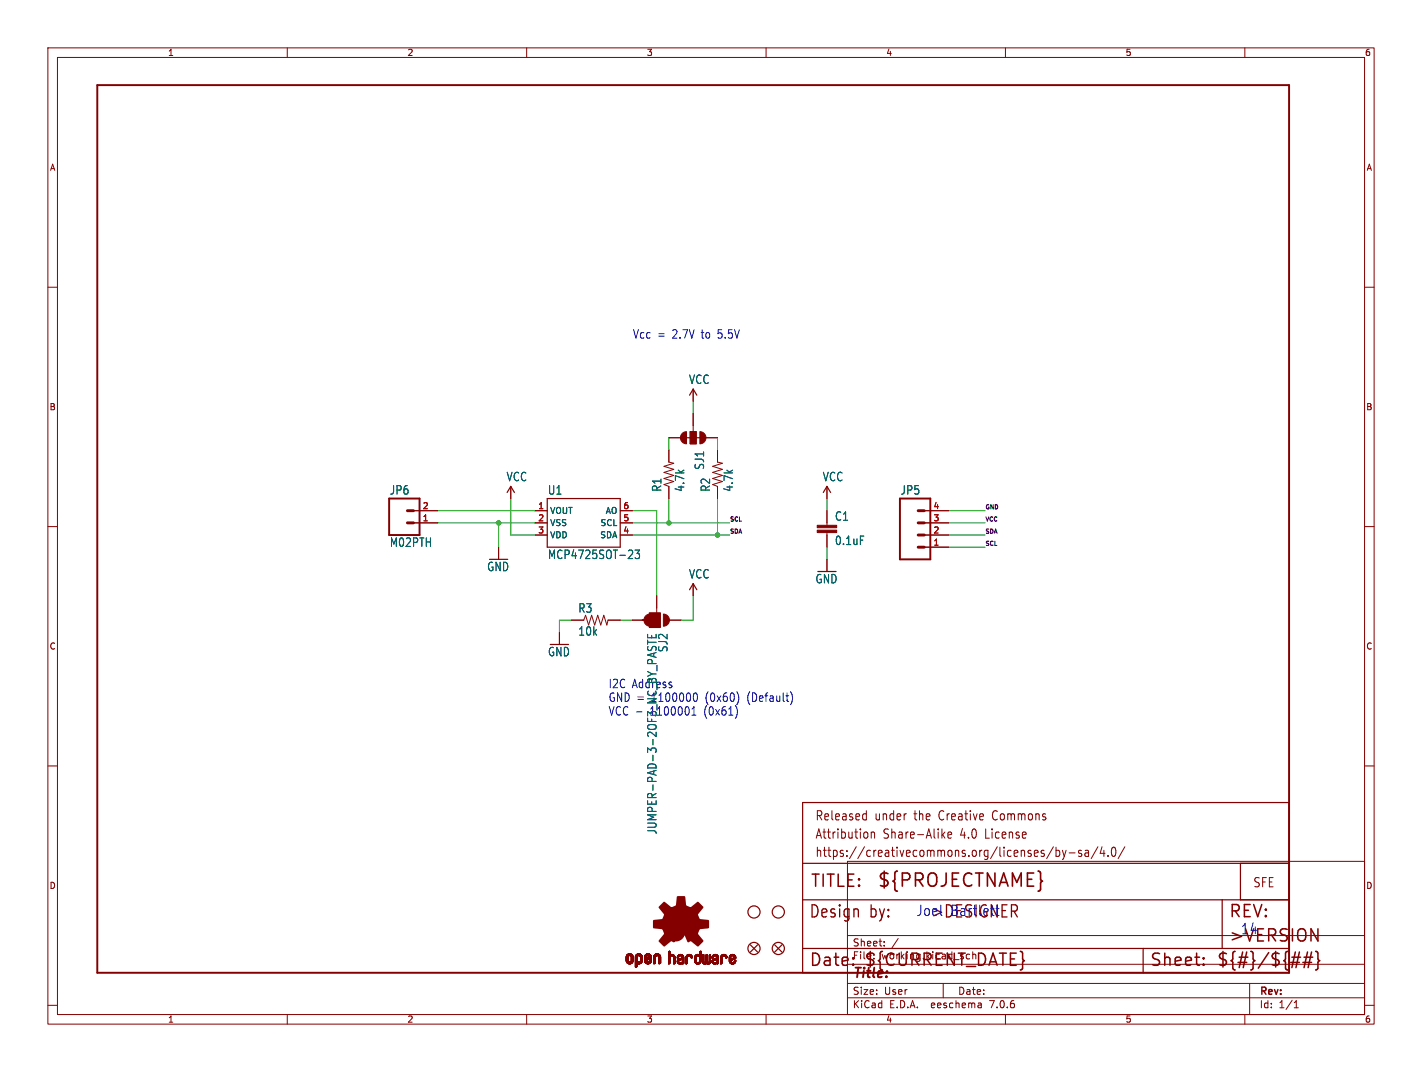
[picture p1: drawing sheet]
<svg xmlns="http://www.w3.org/2000/svg" width="297mm" height="224mm" viewBox="0 0 297 224" stroke-linecap="round" stroke-linejoin="round" font-family="sans-serif">
<defs><g id="words">
<text font-size="3.8" fill="#840000" x="183.1" y="185.7">${PROJECTNAME}</text>
<g font-size="3.5" fill="#840000">
<text x="169.2" y="185.7">TITLE:</text>
<text x="168.9" y="192.1">Design</text>
<text x="181.6" y="192.1">by:</text>
<text x="256.5" y="197.1">&gt;VERSION</text>
<text x="256.5" y="192.1">REV:</text>
<text x="168.9" y="202.2">Date:</text>
<text x="180.3" y="202.2">${CURRENT_DATE}</text>
<text x="240" y="202.2">Sheet:</text>
<text x="254" y="202.2">${#}/${##}</text>
</g>
<text font-size="3.5" fill="#0000c2" x="194.3" y="192.1">&gt;DESIGNER</text>
<g font-size="3" fill="#0000c2">
<text x="191.3" y="191.5">Joel</text>
<text x="198.4" y="191.5">Bartlett</text>
<text x="259.1" y="195.3">14</text>
</g>
<text font-size="2.8" fill="#840000" x="178" y="204.8">Title:</text>
<g font-size="2.7" fill="#840000">
<text x="170.2" y="171.7">Released</text>
<text x="182.7" y="171.7">under</text>
<text x="191.1" y="171.7">the</text>
<text x="196.5" y="171.7">Creative</text>
<text x="208" y="171.7">Commons</text>
<text x="170.2" y="175.5">Attribution</text>
<text x="170.2" y="179.3">https://creativecommons.org/licenses/by-sa/4.0/</text>
<text x="184.5" y="175.5">Share-Alike</text>
<text x="200.8" y="175.5">4.0</text>
<text x="206.2" y="175.5">License</text>
<text x="261.6" y="185.6">SFE</text>
</g>
<g font-size="2.5" fill="#0000c2">
<text x="132.1" y="70.9">Vcc =</text>
<text x="140.5" y="70.9">2.7V</text>
<text x="146.7" y="70.9">to</text>
<text x="150.2" y="70.9">5.5V</text>
<text x="127" y="146.7">GND =</text>
<text x="127" y="149.6">VCC -</text>
<text x="147.2" y="149.6">(0x61)</text>
<text x="147.5" y="146.7">(0x60)</text>
<text x="156.3" y="146.7">(Default)</text>
</g>
<g font-size="2.5" fill="#006464">
<text x="143.8" y="80.4">VCC</text>
<text x="105.7" y="100.7">VCC</text>
<text x="147.3" y="98.2" transform="rotate(-90 147.3 98.2)">SJ1</text>
<text x="171.8" y="100.7">VCC</text>
<text x="81.3" y="103.5">JP6</text>
<text x="114.4" y="103.5">U1</text>
<text x="138.3" y="102.8" transform="rotate(-90 138.3 102.8)">R1</text>
<text x="143.1" y="102.8" transform="rotate(-90 143.1 102.8)">4.7k</text>
<text x="148.5" y="102.8" transform="rotate(-90 148.5 102.8)">R2</text>
<text x="153.3" y="102.8" transform="rotate(-90 153.3 102.8)">4.7k</text>
<text x="188" y="103.5">JP5</text>
<text x="174.3" y="109">C1</text>
<text x="81.3" y="114.4">M02PTH</text>
<text x="101.7" y="119.5">GND</text>
<text x="114.4" y="117">MCP4725SOT-23</text>
<text x="174.3" y="114.1">0.1uF</text>
<text x="143.8" y="121">VCC</text>
<text x="170.2" y="122.1">GND</text>
<text x="120.7" y="128.2">R3</text>
<text x="114.4" y="137.3">GND</text>
<text x="120.7" y="133">10k</text>
<text x="139.6" y="136.3" transform="rotate(-90 139.6 136.3)">SJ2</text>
<text x="127" y="143.9">I2C Address</text>
<text x="135.8" y="149.6">1100001</text>
<text x="136.1" y="146.7">1100000</text>
<text x="137.3" y="174.4" transform="rotate(-90 137.3 174.4)">JUMPER-PAD-3-2OF3_NC_BY_PASTE</text>
</g>
<g font-size="2.1" fill="#840000">
<text x="178" y="197.9">Sheet:</text>
<text x="178" y="200.6">File:</text>
<text x="184.1" y="200.6">working.kicad_sch</text>
<text x="178" y="208">Size:</text>
<text x="184.7" y="208">User</text>
<text x="200" y="208">Date:</text>
<text x="263" y="208.2">Rev:</text>
<text x="178" y="210.8">KiCad</text>
<text x="185.7" y="210.8">E.D.A.</text>
<text x="194.6" y="210.8">eeschema</text>
<text x="207" y="210.8">7.0.6</text>
<text x="263" y="210.8">Id:</text>
<text x="267.1" y="210.8">1/1</text>
</g>
<g font-size="1.8" fill="#840000">
<text x="35" y="11.9">1</text>
<text x="85" y="11.9">2</text>
<text x="135" y="11.9">3</text>
<text x="185" y="11.9">4</text>
<text x="235" y="11.9">5</text>
<text x="285" y="11.9">6</text>
<text x="10.3" y="35.9">A</text>
<text x="285.3" y="35.9">A</text>
<text x="10.3" y="85.9">B</text>
<text x="285.3" y="85.9">B</text>
<text x="10.3" y="135.9">C</text>
<text x="285.3" y="135.9">C</text>
<text x="10.3" y="185.9">D</text>
<text x="285.3" y="185.9">D</text>
<text x="35" y="213.8">1</text>
<text x="85" y="213.8">2</text>
<text x="135" y="213.8">3</text>
<text x="185" y="213.8">4</text>
<text x="235" y="213.8">5</text>
<text x="285" y="213.8">6</text>
</g>
<g font-size="1.8" fill="#a90000">
<text x="88.2" y="106.4">2</text>
<text x="112.3" y="106.4">1</text>
<text x="130.1" y="106.4">6</text>
<text x="194.9" y="106.4">4</text>
<text x="88.2" y="109">1</text>
<text x="112.3" y="109">2</text>
<text x="112.3" y="111.5">3</text>
<text x="130.1" y="111.5">4</text>
<text x="130.1" y="109">5</text>
<text x="194.9" y="111.5">2</text>
<text x="194.9" y="109">3</text>
<text x="194.9" y="114">1</text>
</g>
<g font-size="1.8" fill="#006464">
<text x="114.8" y="107.5">VOUT</text>
<text x="126.4" y="107.5">AO</text>
<text x="114.8" y="110.1">VSS</text>
<text x="114.8" y="112.6">VDD</text>
<text x="125.3" y="112.6">SDA</text>
<text x="125.3" y="110.1">SCL</text>
</g>
<g font-size="1.2" fill="#0f0f0f">
<text x="205.7" y="106.4">GND</text>
<text x="152.4" y="111.5">SDA</text>
<text x="152.4" y="109">SCL</text>
<text x="205.7" y="111.5">SDA</text>
<text x="205.7" y="109">VCC</text>
<text x="205.7" y="114.1">SCL</text>
</g>
</g></defs>
<g fill="none" stroke="#840000" stroke-width=".21">
<path d="M10 10h277v203.9h-277zM12 12h273v199.9h-273zM60 10v2M110 10v2M160 10v2M210 10v2M260 10v2M10 60h2M285 60h2M139.7 94v2.5l1 .3-2 .6 2 .6-2 .7 2 .6-2 .6 2 .7-2 .6 1 .4v2.5M139.7 91.4h2.5M144.1 90.2h1.3v2.5h-1.3z"/>
<path d="M144.8 81.3v2.5M144.8 86.4v3.8M147.3 91.4h2.6M149.9 94v2.5l1 .3-2.1 .6 2.1 .6-2.1 .7 2.1 .6-2.1 .6 2.1 .7-2.1 .6 1.1 .4v2.5M10 110h2M86.4 106.7h5M86.4 109.2h5M104.1 114.3v2.5M106.7 101.6v2.5M111.8 106.7h2.5M111.8 109.2h2.5M111.8 111.8h2.5"/>
<path d="M129.5 106.7h2.6M129.5 109.2h2.6M129.5 111.8h2.6M172.7 101.6v2.5M172.7 106.7v3M172.7 111.3v3M172.7 116.8v2.6M193 106.7h5.1M193 109.2h5.1M193 111.8h5.1M193 114.3h5.1M285 110h2"/>
<path d="M116.8 132.1v2.5M119.4 129.5h2.5l.4-1 .6 2.1 .7-2.1 .6 2.1 .6-2.1 .7 2.1 .6-2.1 .6 2.1 .3-1.1h2.5M132.1 129.5h2.5M136.5 128.3h1.3v2.5h-1.3zM137.2 124.5v3.8M139.7 129.5h2.5M144.8 121.9v2.6M10 160h2M285 160h2M177 179.9h108v32h-108zM180.5 170l.4 .1M180.9 169.3v2"/>
<path d="M180.9 171.2l-.4 .1M181.2 174v.9M182 173.8v1.3M182 174l.2-.2 .4 .1 .1 1.2M196.9 174.4l.5 .7M197.4 173.8l-.7 .7M198 174.4l.8-.1-.1-.4-.5-.1-.2 .3 .1 .9h.6M220 176.9l-1.4 2.5M220.6 177v1.9M220.6 177.7l.4-.1 .3 .4-.1 .8h-.6M221.9 177.6l.4 1.3M222.3 178.9l-.2 .5-.2 .1"/>
<path d="M222.7 177.6l-.4 1.3M223.3 178.2h1.2M225.9 177.7l-.4-.1-.2 .3v.3l.6 .1v.5h-.6M226.7 177.7h.6l.1 1.2M227.4 178.1l-.6 .1a.4 .4 0 0 0-.2 .3 .4 .4 0 0 0 .2 .4l.6-.1M229.3 176.9l-1.4 2.5M230.2 176.9l-.4 1.4h1M230.6 177.6v1.3M231.4 178.7v.2M232.4 177.1l.3-.1a1.34 1.34 0 0 1 0 1.9h-.2a1.44 1.44 0 0 1-.1-1.8zM234.9 176.9l-1.4 2.5M177 195.4h108"/>
<path d="M184.7 197.5v.1M184.7 196.7v.1M187.6 196l-1.3 2M10 210h2M60 211.9v2M110 211.9v2M160 211.9v2M177 208.4h108M177 205.4h108M177 201.4h108M197 205.4v3M204.9 209.6l.1 .9"/>
<path d="M205 210.4l-.2 .1M205 209.9h-.2M210 211.9v2M260 211.9v2M261 205.4v6.5M270.3 210.5h.9M270.3 209.4l.4-.4v1.5M285 210h2"/>
</g>
<g fill="#840000" stroke="#840000" stroke-width=".21">
<path d="M134.9 128.6l.9-.3v2.5a1.27 1.27 0 0 1-1.2-.8 1.27 1.27 0 0 1 .3-1.4z"/>
<path d="M136.5 128.3h1.3v2.5h-1.3z"/>
<path d="M138.6 128.3a1.27 1.27 0 0 1 1.2 1.2 1.27 1.27 0 0 1-1.2 1.3z"/>
<path d="M142.5 90.5l.9-.3v2.5a1.27 1.27 0 0 1-1.2-.8 1.27 1.27 0 0 1 .3-1.4z"/>
<path d="M144.1 90.2h1.3v2.5h-1.3z"/>
<path d="M146.2 90.2a1.27 1.27 0 0 1 1.2 1.2h-1.2z"/>
<path d="M146.2 91.4h1.2a1.27 1.27 0 0 1-1.2 1.3z"/>
<path d="M170.7 110.7h4.1v.6h-4.1z"/>
<path d="M170.7 109.7h4.1v.5h-4.1z"/>
<path d="M130.8 200.7h.4z"/>
<path d="M130.8 200.6l.4 .1z"/>
<path d="M130.8 200.6h.4z"/>
<path d="M130.8 200.5l.4 .1z"/>
<path d="M130.8 200.5h.4z"/>
<path d="M130.8 200.4l.4 .1z"/>
<path d="M130.8 200.4h.4z"/>
<path d="M130.8 200.3l.4 .1z"/>
<path d="M130.8 200.3h.4z"/>
<path d="M130.8 200.2l.4 .1z"/>
<path d="M130.8 200.2h.4z"/>
<path d="M130.8 200.1l.4 .1z"/>
<path d="M130.8 200.1h.4z"/>
<path d="M130.8 200l.4 .1z"/>
<path d="M130.8 200h.4z"/>
<path d="M130.8 199.9l.4 .1z"/>
<path d="M130.8 199.9h.4z"/>
<path d="M130.8 199.8l.4 .1z"/>
<path d="M130.8 199.8h.4z"/>
<path d="M130.8 200.8h.5z"/>
<path d="M130.8 200.8h.4z"/>
<path d="M130.8 200.7l.4 .1z"/>
<path d="M130.8 199.7l.4 .1z"/>
<path d="M130.8 200.9h.5z"/>
<path d="M130.8 200.8l.5 .1z"/>
<path d="M130.8 199.7h.4z"/>
<path d="M130.8 199.7h.5z"/>
<path d="M130.8 200.9h.6z"/>
<path d="M130.8 199.6l.6 .1z"/>
<path d="M130.9 200.9l.5 .1z"/>
<path d="M130.9 199.6h.5z"/>
<path d="M130.9 201h1.3z"/>
<path d="M130.9 201h.6z"/>
<path d="M130.9 199.6h1.2z"/>
<path d="M130.9 201h1.2z"/>
<path d="M130.9 199.5l1.2 .1z"/>
<path d="M130.9 201l1.2 .1z"/>
<path d="M130.9 199.5h1.2z"/>
<path d="M130.9 201.1h1.2z"/>
<path d="M131 201.1h1.1z"/>
<path d="M131 199.5h1.1z"/>
<path d="M131 201.1h1z"/>
<path d="M131 199.4l1 .1z"/>
<path d="M131 201.1l1 .1z"/>
<path d="M131 199.4h1z"/>
<path d="M131 201.2h1z"/>
<path d="M131.1 201.2h.9z"/>
<path d="M131.1 199.4h.9z"/>
<path d="M131.1 201.2h.8z"/>
<path d="M131.1 199.4h.8z"/>
<path d="M131.1 199.3l.8 .1z"/>
<path d="M131.1 199.3h.8z"/>
<path d="M131.1 201.2l.8 .1z"/>
<path d="M131.1 201.3h.8z"/>
<path d="M131.2 199.3h.7z"/>
<path d="M131.2 201.3h.7z"/>
<path d="M131.2 201.3h.6z"/>
<path d="M131.2 199.3h.6z"/>
<path d="M131.3 199.3h.4z"/>
<path d="M131.3 201.3h.4z"/>
<path d="M131.3 199.2l.4 .1z"/>
<path d="M131.4 199.2h.3z"/>
<path d="M131.4 201.3l.2 .1z"/>
<path d="M131.4 201.4h.2z"/>
<path d="M131.4 199.2h.2z"/>
<path d="M131.6 199.6h.6z"/>
<path d="M131.6 201h.6z"/>
<path d="M131.6 200.9l.6 .1z"/>
<path d="M131.6 200.9h.6z"/>
<path d="M131.6 199.6l.6 .1z"/>
<path d="M131.7 200.9h.5z"/>
<path d="M131.7 199.7h.5z"/>
<path d="M131.8 200.8l.4 .1z"/>
<path d="M131.8 199.7h.4z"/>
<path d="M131.8 200.8h.4z"/>
<path d="M131.8 199.7l.4 .1z"/>
<path d="M131.8 199.8h.4z"/>
<path d="M131.8 200.7l.4 .1z"/>
<path d="M131.8 200.7h.4z"/>
<path d="M131.8 199.9h.4z"/>
<path d="M131.8 199.8l.4 .1z"/>
<path d="M131.8 200.6l.4 .1z"/>
<path d="M131.8 200.6h.4z"/>
<path d="M131.8 200.5l.4 .1z"/>
<path d="M131.8 200.5h.4z"/>
<path d="M131.8 200.4l.4 .1z"/>
<path d="M131.8 200.4h.4z"/>
<path d="M131.8 200.3l.4 .1z"/>
<path d="M131.8 200.3h.4z"/>
<path d="M131.8 200.2l.4 .1z"/>
<path d="M131.8 200.2h.4z"/>
<path d="M131.8 200.1l.4 .1z"/>
<path d="M131.8 200.1h.4z"/>
<path d="M131.8 200l.4 .1z"/>
<path d="M131.8 200h.4z"/>
<path d="M131.8 199.9l.4 .1z"/>
<path d="M132.7 202h.2z"/>
<path d="M132.7 202h.3z"/>
<path d="M132.7 201.9l.3 .1z"/>
<path d="M132.7 201.9h.3z"/>
<path d="M132.7 201.9h.4z"/>
<path d="M132.7 201.8l.4 .1z"/>
<path d="M132.7 201.8h.4z"/>
<path d="M132.7 201.7l.4 .1z"/>
<path d="M132.7 201.7h.4z"/>
<path d="M132.7 201.6l.4 .1z"/>
<path d="M132.7 201.6h.4z"/>
<path d="M132.7 201.5l.4 .1z"/>
<path d="M132.7 201.5h.4z"/>
<path d="M132.7 201.4l.4 .1z"/>
<path d="M132.7 201.4h.4z"/>
<path d="M132.7 201.3l.4 .1z"/>
<path d="M132.7 201.3h.4z"/>
<path d="M132.7 201.3h1z"/>
<path d="M132.7 201.3h1.1z"/>
<path d="M132.7 201.2l1.1 .1z"/>
<path d="M132.7 201.2h1.1z"/>
<path d="M132.7 201.2h1.2z"/>
<path d="M132.7 201.1l1.2 .1z"/>
<path d="M132.7 201.1h1.2z"/>
<path d="M132.7 201.1h1.3z"/>
<path d="M132.7 201l1.3 .1z"/>
<path d="M132.7 201h1.3z"/>
<path d="M132.7 201h1.4z"/>
<path d="M132.7 201h.7z"/>
<path d="M132.7 200.9l.6 .1z"/>
<path d="M132.7 200.9h.6z"/>
<path d="M132.7 200.9h.5z"/>
<path d="M132.7 200.8l.5 .1z"/>
<path d="M132.7 200.8h.5z"/>
<path d="M132.7 200.8h.4z"/>
<path d="M132.7 200.7l.4 .1z"/>
<path d="M132.7 200.7h.4z"/>
<path d="M132.7 200.6l.4 .1z"/>
<path d="M132.7 200.6h.4z"/>
<path d="M132.7 200.5l.4 .1z"/>
<path d="M132.7 200.5h.4z"/>
<path d="M132.7 200.4l.4 .1z"/>
<path d="M132.7 200.4h.4z"/>
<path d="M132.7 200.3l.4 .1z"/>
<path d="M132.7 200.3h.4z"/>
<path d="M132.7 200.2l.4 .1z"/>
<path d="M132.7 200.2h.4z"/>
<path d="M132.7 200.1l.4 .1z"/>
<path d="M132.7 200.1h.4z"/>
<path d="M132.7 200l.4 .1z"/>
<path d="M132.7 200h.4z"/>
<path d="M132.7 199.9l.4 .1z"/>
<path d="M132.7 199.9h.4z"/>
<path d="M132.7 199.8l.4 .1z"/>
<path d="M132.7 199.8h.4z"/>
<path d="M132.7 199.8h.5z"/>
<path d="M132.7 202h.1z"/>
<path d="M132.7 199.7l.5 .1z"/>
<path d="M132.7 199.7h.5z"/>
<path d="M132.7 199.7h.6z"/>
<path d="M132.8 199.7h.5z"/>
<path d="M132.8 199.6l.5 .1z"/>
<path d="M132.8 199.6h.5z"/>
<path d="M132.8 199.6h1.3z"/>
<path d="M132.8 199.6h1.2z"/>
<path d="M132.8 199.5l1.2 .1z"/>
<path d="M132.8 199.5h1.2z"/>
<path d="M132.9 199.5h1.1z"/>
<path d="M132.9 199.4l1.1 .1z"/>
<path d="M132.9 199.4h1z"/>
<path d="M133 199.4h.9z"/>
<path d="M133 199.3l.8 .1z"/>
<path d="M133 199.3h.8z"/>
<path d="M133.1 199.3h.7z"/>
<path d="M133.1 199.3h.6z"/>
<path d="M133.2 201.3h.5z"/>
<path d="M133.2 199.3h.5z"/>
<path d="M133.2 201.3h.4z"/>
<path d="M133.2 199.3h.4z"/>
<path d="M133.2 199.2l.4 .1z"/>
<path d="M133.3 201.3h.3z"/>
<path d="M133.3 199.2h.3z"/>
<path d="M133.3 201.3l.3 .1z"/>
<path d="M133.3 199.2h.2z"/>
<path d="M133.3 201.4h.2z"/>
<path d="M133.5 199.6h.6z"/>
<path d="M133.5 201h.6z"/>
<path d="M133.5 200.9l.6 .1z"/>
<path d="M133.6 200.9h.5z"/>
<path d="M133.6 199.6l.5 .1z"/>
<path d="M133.6 199.7h.5z"/>
<path d="M133.7 200.9h.4z"/>
<path d="M133.7 199.7h.4z"/>
<path d="M133.7 200.8l.4 .1z"/>
<path d="M133.7 200.8h.4z"/>
<path d="M133.7 199.7l.4 .1z"/>
<path d="M133.7 199.8h.4z"/>
<path d="M133.7 200.8h.5z"/>
<path d="M133.7 199.8h.5z"/>
<path d="M133.8 200.7l.4 .1z"/>
<path d="M133.8 200.7h.4z"/>
<path d="M133.8 199.8l.4 .1z"/>
<path d="M133.8 199.8h.4z"/>
<path d="M133.8 199.9h.4z"/>
<path d="M133.8 200.6l.4 .1z"/>
<path d="M133.8 200.6h.4z"/>
<path d="M133.8 200.5l.4 .1z"/>
<path d="M133.8 200.5h.4z"/>
<path d="M133.8 200.4l.4 .1z"/>
<path d="M133.8 200.4h.4z"/>
<path d="M133.8 200.3l.4 .1z"/>
<path d="M133.8 200.3h.4z"/>
<path d="M133.8 200.2l.4 .1z"/>
<path d="M133.8 200.2h.4z"/>
<path d="M133.8 200.1l.4 .1z"/>
<path d="M133.8 200.1h.4z"/>
<path d="M133.8 200l.4 .1z"/>
<path d="M133.8 200h.4z"/>
<path d="M133.8 199.9l.4 .1z"/>
<path d="M134.6 200.8h.4z"/>
<path d="M134.6 200.7l.4 .1z"/>
<path d="M134.6 200.7h.4z"/>
<path d="M134.6 200.6l.4 .1z"/>
<path d="M134.6 200.6h.4z"/>
<path d="M134.6 200.6h.5z"/>
<path d="M134.6 200.6h.6z"/>
<path d="M134.6 200.5l.6 .1z"/>
<path d="M134.6 200.5h.6z"/>
<path d="M134.6 200.5h.7z"/>
<path d="M134.6 200.5h.8z"/>
<path d="M134.6 200.4l.8 .1z"/>
<path d="M134.6 200.4h.9z"/>
<path d="M134.6 200.4h1z"/>
<path d="M134.6 200.3l1 .1z"/>
<path d="M134.6 200.3h1.1z"/>
<path d="M134.6 200.3h1.2z"/>
<path d="M134.6 200.2l1.3 .1z"/>
<path d="M134.6 200.2h1.3z"/>
<path d="M134.6 200.2h1.4z"/>
<path d="M134.6 200.2h.4z"/>
<path d="M134.6 200.1l.4 .1z"/>
<path d="M134.6 200.1h.4z"/>
<path d="M134.6 200l.4 .1z"/>
<path d="M134.6 200h.4z"/>
<path d="M134.6 199.9l.4 .1z"/>
<path d="M134.6 199.9h.4z"/>
<path d="M134.6 199.8l.4 .1z"/>
<path d="M134.6 199.8h.4z"/>
<path d="M134.6 200.9h.5z"/>
<path d="M134.6 200.8l.5 .1z"/>
<path d="M134.6 200.8h.5z"/>
<path d="M134.6 199.8h.5z"/>
<path d="M134.6 199.7l.5 .1z"/>
<path d="M134.6 199.7h.5z"/>
<path d="M134.7 200.9h.5z"/>
<path d="M134.7 199.7h.4z"/>
<path d="M134.7 199.7h.5z"/>
<path d="M134.7 200.9l.5 .1z"/>
<path d="M134.7 199.6l.5 .1z"/>
<path d="M134.7 199.6h.5z"/>
<path d="M134.7 201h1.3z"/>
<path d="M134.7 201h.6z"/>
<path d="M134.7 199.6h.6z"/>
<path d="M134.7 199.6h1.3z"/>
<path d="M134.7 201h1.2z"/>
<path d="M134.7 199.5l1.3 .1z"/>
<path d="M134.7 199.5h1.2z"/>
<path d="M134.7 201l1.2 .1z"/>
<path d="M134.8 201.1h1.1z"/>
<path d="M134.8 199.5h1.1z"/>
<path d="M134.8 199.4l1.1 .1z"/>
<path d="M134.8 201.1h1z"/>
<path d="M134.8 201.1l1 .1z"/>
<path d="M134.8 199.4h1.1z"/>
<path d="M134.8 201.2h1z"/>
<path d="M134.8 199.4h1z"/>
<path d="M134.9 201.2h.9z"/>
<path d="M134.9 199.4h.9z"/>
<path d="M134.9 201.2h.8z"/>
<path d="M134.9 199.3l.8 .1z"/>
<path d="M134.9 201.2l.8 .1z"/>
<path d="M134.9 199.3h.8z"/>
<path d="M135 201.3h.7z"/>
<path d="M135 199.3h.7z"/>
<path d="M135 199.3h.6z"/>
<path d="M135 201.3h.6z"/>
<path d="M135.1 199.3h.5z"/>
<path d="M135.1 201.3h.5z"/>
<path d="M135.1 200.2h.9z"/>
<path d="M135.1 200.1l.9 .1z"/>
<path d="M135.1 199.3h.4z"/>
<path d="M135.1 201.3h.4z"/>
<path d="M135.1 200.1h.9z"/>
<path d="M135.2 199.2l.3 .1z"/>
<path d="M135.2 201.3h.3z"/>
<path d="M135.2 201.3l.3 .1z"/>
<path d="M135.2 200.1h.8z"/>
<path d="M135.2 199.2h.3z"/>
<path d="M135.2 201.4h.2z"/>
<path d="M135.2 199.2h.2z"/>
<path d="M135.3 200.1h.7z"/>
<path d="M135.4 200l.6 .1z"/>
<path d="M135.4 200h.6z"/>
<path d="M135.4 199.6h.6z"/>
<path d="M135.4 201h.6z"/>
<path d="M135.5 200.9l.5 .1z"/>
<path d="M135.5 200h.5z"/>
<path d="M135.5 200.9h.5z"/>
<path d="M135.5 199.6l.5 .1z"/>
<path d="M135.5 199.7h.5z"/>
<path d="M135.6 200.9h.4z"/>
<path d="M135.6 199.7h.4z"/>
<path d="M135.6 200h.4z"/>
<path d="M135.6 199.7l.4 .1z"/>
<path d="M135.6 200.8l.4 .1z"/>
<path d="M135.6 199.8h.4z"/>
<path d="M135.6 200.8h.4z"/>
<path d="M135.6 199.9l.4 .1z"/>
<path d="M135.6 199.9h.4z"/>
<path d="M135.6 199.8l.4 .1z"/>
<path d="M135.7 200.7l.3 .1z"/>
<path d="M135.7 200.7h.3z"/>
<path d="M135.7 200.6l.3 .1z"/>
<path d="M135.7 200.6h.3z"/>
<path d="M135.7 200.5l.3 .1z"/>
<path d="M135.8 200.5h.2z"/>
<path d="M135.9 200.5h.1z"/>
<path d="M136.5 201.3h.3z"/>
<path d="M136.5 201.2l.3 .1z"/>
<path d="M136.5 201.2h.3z"/>
<path d="M136.5 201.2h.4z"/>
<path d="M136.5 201.1l.4 .1z"/>
<path d="M136.5 201.1h.4z"/>
<path d="M136.5 201l.4 .1z"/>
<path d="M136.5 201h.4z"/>
<path d="M136.5 200.9l.4 .1z"/>
<path d="M136.5 200.9h.4z"/>
<path d="M136.5 200.8l.4 .1z"/>
<path d="M136.5 200.8h.4z"/>
<path d="M136.5 200.7l.4 .1z"/>
<path d="M136.5 200.7h.4z"/>
<path d="M136.5 200.6l.4 .1z"/>
<path d="M136.5 200.6h.4z"/>
<path d="M136.5 200.5l.4 .1z"/>
<path d="M136.5 200.5h.4z"/>
<path d="M136.5 200.4l.4 .1z"/>
<path d="M136.5 200.4h.4z"/>
<path d="M136.5 200.3l.4 .1z"/>
<path d="M136.5 200.3h.4z"/>
<path d="M136.5 200.2l.4 .1z"/>
<path d="M136.5 200.2h.4z"/>
<path d="M136.5 200.1l.4 .1z"/>
<path d="M136.5 200.1h.4z"/>
<path d="M136.5 200l.4 .1z"/>
<path d="M136.5 200h.4z"/>
<path d="M136.5 199.9l.4 .1z"/>
<path d="M136.5 199.9h.4z"/>
<path d="M136.5 199.8l.4 .1z"/>
<path d="M136.5 201.3h.2z"/>
<path d="M136.5 199.8h.4z"/>
<path d="M136.5 199.8h.5z"/>
<path d="M136.6 199.7l.4 .1z"/>
<path d="M136.6 199.7h.4z"/>
<path d="M136.6 199.7h.5z"/>
<path d="M136.6 199.6l.5 .1z"/>
<path d="M136.6 199.6h.5z"/>
<path d="M136.6 199.6h.6z"/>
<path d="M136.6 199.6h1.3z"/>
<path d="M136.6 199.5l1.3 .1z"/>
<path d="M136.6 199.5h1.3z"/>
<path d="M136.6 199.5h1.2z"/>
<path d="M136.7 199.5h1.1z"/>
<path d="M136.7 199.4l1.1 .1z"/>
<path d="M136.7 199.4h1.1z"/>
<path d="M136.8 199.4h.9z"/>
<path d="M136.8 199.3l.9 .1z"/>
<path d="M136.8 199.3h.8z"/>
<path d="M136.9 199.3h.7z"/>
<path d="M136.9 199.3h.6z"/>
<path d="M137 199.3h.5z"/>
<path d="M137.1 199.2l.3 .1z"/>
<path d="M137.1 199.2h.3z"/>
<path d="M137.2 199.2h.2z"/>
<path d="M137.3 199.6h.6z"/>
<path d="M137.4 199.6h.5z"/>
<path d="M137.4 199.6l.5 .1z"/>
<path d="M137.4 199.7h.5z"/>
<path d="M137.5 199.7h.4z"/>
<path d="M137.5 199.7l.5 .1z"/>
<path d="M137.5 199.7h.5z"/>
<path d="M137.5 199.8h.5z"/>
<path d="M137.6 199.8h.4z"/>
<path d="M137.6 199.8l.4 .1z"/>
<path d="M137.6 201.3h.3z"/>
<path d="M137.6 201.2l.3 .1z"/>
<path d="M137.6 201.2h.3z"/>
<path d="M137.6 201.2h.4z"/>
<path d="M137.6 201.1l.4 .1z"/>
<path d="M137.6 201.1h.4z"/>
<path d="M137.6 201l.4 .1z"/>
<path d="M137.6 201h.4z"/>
<path d="M137.6 200.9l.4 .1z"/>
<path d="M137.6 200.9h.4z"/>
<path d="M137.6 200.8l.4 .1z"/>
<path d="M137.6 200.8h.4z"/>
<path d="M137.6 200.7l.4 .1z"/>
<path d="M137.6 200.7h.4z"/>
<path d="M137.6 200.6l.4 .1z"/>
<path d="M137.6 200.6h.4z"/>
<path d="M137.6 200.5l.4 .1z"/>
<path d="M137.6 200.5h.4z"/>
<path d="M137.6 200.4l.4 .1z"/>
<path d="M137.6 200.4h.4z"/>
<path d="M137.6 200.3l.4 .1z"/>
<path d="M137.6 200.3h.4z"/>
<path d="M137.6 200.2l.4 .1z"/>
<path d="M137.6 200.2h.4z"/>
<path d="M137.6 200.1l.4 .1z"/>
<path d="M137.6 200.1h.4z"/>
<path d="M137.6 200l.4 .1z"/>
<path d="M137.6 200h.4z"/>
<path d="M137.6 199.9l.4 .1z"/>
<path d="M137.6 199.9h.4z"/>
<path d="M137.6 201.3h.2z"/>
<path d="M139.6 201.3h.2z"/>
<path d="M139.6 198.9h.3z"/>
<path d="M139.6 201.3h.3z"/>
<path d="M139.6 201.2l.3 .1z"/>
<path d="M139.6 201.2h.3z"/>
<path d="M139.6 201.1l.3 .1z"/>
<path d="M139.6 201.1h.3z"/>
<path d="M139.6 201l.3 .1z"/>
<path d="M139.6 201h.3z"/>
<path d="M139.6 200.9l.3 .1z"/>
<path d="M139.6 200.9h.3z"/>
<path d="M139.6 200.8l.3 .1z"/>
<path d="M139.6 200.8h.3z"/>
<path d="M139.6 200.7l.3 .1z"/>
<path d="M139.6 200.7h.3z"/>
<path d="M139.6 200.6l.3 .1z"/>
<path d="M139.6 200.6h.3z"/>
<path d="M139.6 200.5l.3 .1z"/>
<path d="M139.6 200.5h.3z"/>
<path d="M139.6 200.4l.3 .1z"/>
<path d="M139.6 200.4h.3z"/>
<path d="M139.6 200.3l.3 .1z"/>
<path d="M139.6 200.3h.3z"/>
<path d="M139.6 200.2l.3 .1z"/>
<path d="M139.6 200.2h.3z"/>
<path d="M139.6 200.1l.3 .1z"/>
<path d="M139.6 200.1h.3z"/>
<path d="M139.6 200l.3 .1z"/>
<path d="M139.6 200h.3z"/>
<path d="M139.6 199.9l.3 .1z"/>
<path d="M139.6 199.9h.3z"/>
<path d="M139.6 199.9h.4z"/>
<path d="M139.6 199.8l.4 .1z"/>
<path d="M139.6 199.8h.4z"/>
<path d="M139.6 199.7l.5 .1z"/>
<path d="M139.6 199.7h.5z"/>
<path d="M139.6 199.7h.6z"/>
<path d="M139.6 199.6l.7 .1z"/>
<path d="M139.6 199.6h1.3z"/>
<path d="M139.6 199.6h1.2z"/>
<path d="M139.6 199.5l1.2 .1z"/>
<path d="M139.6 199.5h1.2z"/>
<path d="M139.6 199.5h1.1z"/>
<path d="M139.6 199.4l1.1 .1z"/>
<path d="M139.6 199.4h1z"/>
<path d="M139.6 199.4h.3z"/>
<path d="M139.6 199.3l.3 .1z"/>
<path d="M139.6 199.3h.3z"/>
<path d="M139.6 199.2l.3 .1z"/>
<path d="M139.6 199.2h.3z"/>
<path d="M139.6 199.1l.3 .1z"/>
<path d="M139.6 199.1h.3z"/>
<path d="M139.6 199l.3 .1z"/>
<path d="M139.6 199h.3z"/>
<path d="M139.6 198.9l.3 .1z"/>
<path d="M139.6 198.8l.3 .1z"/>
<path d="M139.6 198.8h.3z"/>
<path d="M139.7 198.8h.2z"/>
<path d="M139.7 198.7l.2 .1z"/>
<path d="M139.7 198.7h.2z"/>
<path d="M139.8 198.7h.1z"/>
<path d="M140 199.4h.6z"/>
<path d="M140.1 199.4h.5z"/>
<path d="M140.1 199.4h.4z"/>
<path d="M140.4 199.6l.5 .1z"/>
<path d="M140.4 199.7h.5z"/>
<path d="M140.5 199.7h.4z"/>
<path d="M140.6 199.7h.3z"/>
<path d="M140.6 199.7l.3 .1z"/>
<path d="M140.6 199.8h.4z"/>
<path d="M140.6 199.8l.4 .1z"/>
<path d="M140.7 199.9h.3z"/>
<path d="M140.7 200h.3z"/>
<path d="M140.7 199.9l.3 .1z"/>
<path d="M140.7 201.3h.1z"/>
<path d="M140.7 201.3h.2z"/>
<path d="M140.7 201.3h.3z"/>
<path d="M140.7 201.2l.3 .1z"/>
<path d="M140.7 201.2h.3z"/>
<path d="M140.7 201.1l.3 .1z"/>
<path d="M140.7 201.1h.3z"/>
<path d="M140.7 201l.3 .1z"/>
<path d="M140.7 201h.3z"/>
<path d="M140.7 200.9l.3 .1z"/>
<path d="M140.7 200.9h.3z"/>
<path d="M140.7 200.8l.3 .1z"/>
<path d="M140.7 200.8h.3z"/>
<path d="M140.7 200.7l.3 .1z"/>
<path d="M140.7 200.7h.3z"/>
<path d="M140.7 200.6l.3 .1z"/>
<path d="M140.7 200.6h.3z"/>
<path d="M140.7 200.5l.3 .1z"/>
<path d="M140.7 200.5h.3z"/>
<path d="M140.7 200.4l.3 .1z"/>
<path d="M140.7 200.4h.3z"/>
<path d="M140.7 200.3l.3 .1z"/>
<path d="M140.7 200.3h.3z"/>
<path d="M140.7 200.2l.3 .1z"/>
<path d="M140.7 200.2h.3z"/>
<path d="M140.7 200.1l.3 .1z"/>
<path d="M140.7 200.1h.3z"/>
<path d="M140.7 200l.3 .1z"/>
<path d="M141.4 200.9h.4z"/>
<path d="M141.4 200.9h.3z"/>
<path d="M141.4 200.8l.3 .1z"/>
<path d="M141.4 200.8h.3z"/>
<path d="M141.4 200.8h.4z"/>
<path d="M141.4 200.1h.2z"/>
<path d="M141.4 200.1h.3z"/>
<path d="M141.4 200l.3 .1z"/>
<path d="M141.4 200h.3z"/>
<path d="M141.5 201h.3z"/>
<path d="M141.5 200.9l.3 .1z"/>
<path d="M141.5 200.9h.3z"/>
<path d="M141.5 200.7l.3 .1z"/>
<path d="M141.5 200.7h.3z"/>
<path d="M141.5 200.1h.1z"/>
<path d="M141.5 200h.2z"/>
<path d="M141.5 199.9l.2 .1z"/>
<path d="M141.5 199.9h.2z"/>
<path d="M141.5 200.6l.4 .1z"/>
<path d="M141.5 199.9h.3z"/>
<path d="M141.5 199.8l.3 .1z"/>
<path d="M141.5 201.1h.4z"/>
<path d="M141.5 201l.4 .1z"/>
<path d="M141.5 200.6h.4z"/>
<path d="M141.5 200.6h.5z"/>
<path d="M141.5 199.8h.3z"/>
<path d="M141.5 201.1h.8z"/>
<path d="M141.5 201.1h.5z"/>
<path d="M141.5 199.8h.4z"/>
<path d="M141.5 200.6h.6z"/>
<path d="M141.5 199.7l.4 .1z"/>
<path d="M141.5 199.7h.4z"/>
<path d="M141.5 200.5l.6 .1z"/>
<path d="M141.5 201.1l.8 .1z"/>
<path d="M141.5 200.5h.6z"/>
<path d="M141.6 201.2h.7z"/>
<path d="M141.6 200.5h.6z"/>
<path d="M141.6 199.7h.3z"/>
<path d="M141.6 199.7h.4z"/>
<path d="M141.6 199.7h.5z"/>
<path d="M141.6 199.6l.5 .1z"/>
<path d="M141.6 199.6h1.1z"/>
<path d="M141.6 200.5h.7z"/>
<path d="M141.6 201.2l.7 .1z"/>
<path d="M141.6 199.6h1z"/>
<path d="M141.6 201.3h.7z"/>
<path d="M141.6 200.4l.8 .1z"/>
<path d="M141.7 201.3h.6z"/>
<path d="M141.7 200.4h.7z"/>
<path d="M141.7 199.5l.9 .1z"/>
<path d="M141.7 199.5h.9z"/>
<path d="M141.7 200.4h1.1z"/>
<path d="M141.7 199.5h.8z"/>
<path d="M141.8 199.5h.7z"/>
<path d="M141.8 200.4h1z"/>
<path d="M141.8 201.3h.5z"/>
<path d="M141.8 199.4l.7 .1z"/>
<path d="M141.8 201.3l.5 .1z"/>
<path d="M141.8 199.4h.6z"/>
<path d="M141.8 201.4h.5z"/>
<path d="M141.8 200.3l1 .1z"/>
<path d="M141.9 201.4h.4z"/>
<path d="M141.9 200.3h.9z"/>
<path d="M141.9 199.4h.5z"/>
<path d="M141.9 199.4h.4z"/>
<path d="M142 200.3h.8z"/>
<path d="M142.1 201.1h.2z"/>
<path d="M142.1 200.2l.7 .1z"/>
<path d="M142.1 200.2h.7z"/>
<path d="M142.1 199.4h.1z"/>
<path d="M142.2 199.6l.5 .1z"/>
<path d="M142.2 200.2h.6z"/>
<path d="M142.2 199.7h.5z"/>
<path d="M142.3 200.2h.5z"/>
<path d="M142.3 199.7h.4z"/>
<path d="M142.3 200.1l.5 .1z"/>
<path d="M142.3 200.1h.5z"/>
<path d="M142.4 199.7h.3z"/>
<path d="M142.4 200.1h.4z"/>
<path d="M142.4 199.7l.3 .1z"/>
<path d="M142.4 199.8h.3z"/>
<path d="M142.4 199.8h.4z"/>
<path d="M142.5 200.4h.3z"/>
<path d="M142.5 200.1h.3z"/>
<path d="M142.5 199.8h.3z"/>
<path d="M142.5 199.9h.3z"/>
<path d="M142.5 199.8l.3 .1z"/>
<path d="M142.5 200l.3 .1z"/>
<path d="M142.5 200.5h.3z"/>
<path d="M142.5 200.4l.3 .1z"/>
<path d="M142.5 200h.3z"/>
<path d="M142.5 199.9l.3 .1z"/>
<path d="M142.5 201.3h.2z"/>
<path d="M142.5 201.3h.3z"/>
<path d="M142.5 201.2l.3 .1z"/>
<path d="M142.5 201.2h.3z"/>
<path d="M142.5 201.1l.3 .1z"/>
<path d="M142.5 201.1h.3z"/>
<path d="M142.5 201l.3 .1z"/>
<path d="M142.5 201h.3z"/>
<path d="M142.5 200.9l.3 .1z"/>
<path d="M142.5 200.9h.3z"/>
<path d="M142.5 200.8l.3 .1z"/>
<path d="M142.5 200.8h.3z"/>
<path d="M142.5 200.7l.3 .1z"/>
<path d="M142.5 200.7h.3z"/>
<path d="M142.5 200.6l.3 .1z"/>
<path d="M142.5 200.6h.3z"/>
<path d="M142.5 200.5l.3 .1z"/>
<path d="M143.3 201.3h.1z"/>
<path d="M143.3 201.3h.2z"/>
<path d="M143.3 201.2l.2 .1z"/>
<path d="M143.3 201.2h.2z"/>
<path d="M143.3 201.2h.3z"/>
<path d="M143.3 201.1l.3 .1z"/>
<path d="M143.3 201.1h.3z"/>
<path d="M143.3 201l.3 .1z"/>
<path d="M143.3 201h.3z"/>
<path d="M143.3 200.9l.3 .1z"/>
<path d="M143.3 200.9h.3z"/>
<path d="M143.3 200.8l.3 .1z"/>
<path d="M143.3 200.8h.3z"/>
<path d="M143.3 200.7l.3 .1z"/>
<path d="M143.3 200.7h.3z"/>
<path d="M143.3 200.6l.3 .1z"/>
<path d="M143.3 200.6h.3z"/>
<path d="M143.3 200.5l.3 .1z"/>
<path d="M143.3 200.5h.3z"/>
<path d="M143.3 200.4l.3 .1z"/>
<path d="M143.3 200.4h.3z"/>
<path d="M143.3 200.3l.3 .1z"/>
<path d="M143.3 200.3h.3z"/>
<path d="M143.3 200.2l.3 .1z"/>
<path d="M143.3 200.2h.3z"/>
<path d="M143.3 200.1l.3 .1z"/>
<path d="M143.3 200.1h.3z"/>
<path d="M143.3 200l.3 .1z"/>
<path d="M143.3 200h.3z"/>
<path d="M143.3 199.9l.3 .1z"/>
<path d="M143.3 199.9h.3z"/>
<path d="M143.3 199.8l.3 .1z"/>
<path d="M143.3 199.8h.3z"/>
<path d="M143.3 199.8h.4z"/>
<path d="M143.3 199.7l.4 .1z"/>
<path d="M143.3 199.7h.4z"/>
<path d="M143.4 199.7h.4z"/>
<path d="M143.4 199.7h.5z"/>
<path d="M143.4 199.6l.5 .1z"/>
<path d="M143.4 199.6h1.1z"/>
<path d="M143.4 199.6h1z"/>
<path d="M143.5 199.5l.9 .1z"/>
<path d="M143.5 199.5h.9z"/>
<path d="M143.5 199.5h.8z"/>
<path d="M143.6 199.5h.7z"/>
<path d="M143.6 199.4l.7 .1z"/>
<path d="M143.6 199.4h.7z"/>
<path d="M143.7 199.4h.5z"/>
<path d="M143.8 199.4h.3z"/>
<path d="M143.9 199.4h.1z"/>
<path d="M144 199.6l.5 .1z"/>
<path d="M144 199.7h.5z"/>
<path d="M144.1 199.7h.4z"/>
<path d="M144.2 199.7h.3z"/>
<path d="M144.2 199.7l.4 .1z"/>
<path d="M144.2 199.8h.4z"/>
<path d="M144.3 199.8h.3z"/>
<path d="M144.3 199.9h.3z"/>
<path d="M144.3 199.8l.3 .1z"/>
<path d="M144.3 200h.3z"/>
<path d="M144.3 199.9l.3 .1z"/>
<path d="M144.3 200l.3 .1z"/>
<path d="M144.4 200.1h.1z"/>
<path d="M144.4 200.1h.2z"/>
<path d="M145.1 200.7h.3z"/>
<path d="M145.1 200.6l.3 .1z"/>
<path d="M145.1 200.6h.3z"/>
<path d="M145.1 200.5l.3 .1z"/>
<path d="M145.1 200.5h.3z"/>
<path d="M145.1 200.4l.3 .1z"/>
<path d="M145.1 200.4h.3z"/>
<path d="M145.1 200.3l.3 .1z"/>
<path d="M145.1 200.3h.3z"/>
<path d="M145.1 200.2l.3 .1z"/>
<path d="M145.1 200.2h.3z"/>
<path d="M145.1 200.1l.3 .1z"/>
<path d="M145.1 200.1h.3z"/>
<path d="M145.1 200l.3 .1z"/>
<path d="M145.1 200.8h.3z"/>
<path d="M145.1 200.7l.3 .1z"/>
<path d="M145.1 200h.3z"/>
<path d="M145.1 199.9l.3 .1z"/>
<path d="M145.1 199.9h.3z"/>
<path d="M145.1 200.9h.3z"/>
<path d="M145.1 200.8l.3 .1z"/>
<path d="M145.1 199.8l.3 .1z"/>
<path d="M145.1 199.8h.3z"/>
<path d="M145.1 201h.4z"/>
<path d="M145.1 200.9l.3 .1z"/>
<path d="M145.1 199.8h.4z"/>
<path d="M145.1 199.7l.4 .1z"/>
<path d="M145.1 199.7h.4z"/>
<path d="M145.2 201l.4 .1z"/>
<path d="M145.2 199.7h.3z"/>
<path d="M145.2 201.1h.4z"/>
<path d="M145.2 199.7h.4z"/>
<path d="M145.2 201.1h.5z"/>
<path d="M145.2 201.1h1.1z"/>
<path d="M145.2 199.7h.5z"/>
<path d="M145.2 199.6l.5 .1z"/>
<path d="M145.2 199.6h1.2z"/>
<path d="M145.2 201.1l1.1 .1z"/>
<path d="M145.2 201.2h1.1z"/>
<path d="M145.3 201.2h.9z"/>
<path d="M145.3 199.6h1.1z"/>
<path d="M145.3 199.5l1.1 .1z"/>
<path d="M145.3 199.5h1.1z"/>
<path d="M145.3 201.2l.9 .1z"/>
<path d="M145.3 201.3h.9z"/>
<path d="M145.4 201.3h.8z"/>
<path d="M145.4 199.5h1z"/>
<path d="M145.4 201.3h.7z"/>
<path d="M145.4 199.4l1 .1z"/>
<path d="M145.4 199.4h.7z"/>
<path d="M145.5 201.3h.6z"/>
<path d="M145.5 201.3h.5z"/>
<path d="M145.5 199.4h.5z"/>
<path d="M145.5 201.3l.5 .1z"/>
<path d="M145.5 201.4h.5z"/>
<path d="M145.6 199.4h.3z"/>
<path d="M145.7 199.4h.1z"/>
<path d="M145.8 199.6l.6 .1z"/>
<path d="M145.8 201.1h.5z"/>
<path d="M145.8 199.7h.6z"/>
<path d="M145.9 201.1h.4z"/>
<path d="M145.9 199.7h.5z"/>
<path d="M145.9 201l.4 .1z"/>
<path d="M146 201h.4z"/>
<path d="M146 199.7h.4z"/>
<path d="M146 199.7l.4 .1z"/>
<path d="M146 199.8h.4z"/>
<path d="M146.1 200.9l.3 .1z"/>
<path d="M146.1 200.9h.3z"/>
<path d="M146.1 199.8h.3z"/>
<path d="M146.1 199.8l.3 .1z"/>
<path d="M146.1 199.4h.3z"/>
<path d="M146.1 199.9h.3z"/>
<path d="M146.1 200.8l.3 .1z"/>
<path d="M146.1 200.8h.3z"/>
<path d="M146.1 200.7l.3 .1z"/>
<path d="M146.1 200.7h.3z"/>
<path d="M146.1 200.6h.3z"/>
<path d="M146.1 200.5h.3z"/>
<path d="M146.1 200.4h.3z"/>
<path d="M146.1 200.3h.3z"/>
<path d="M146.1 200.2h.3z"/>
<path d="M146.1 200.1l.3 .1z"/>
<path d="M146.1 200.1h.3z"/>
<path d="M146.1 200h.3z"/>
<path d="M146.1 199.9l.3 .1z"/>
<path d="M146.1 199.3l.3 .1z"/>
<path d="M146.1 199.3h.3z"/>
<path d="M146.1 199.2l.3 .1z"/>
<path d="M146.1 199.2h.3z"/>
<path d="M146.1 199.1l.3 .1z"/>
<path d="M146.1 199.1h.3z"/>
<path d="M146.1 199l.3 .1z"/>
<path d="M146.1 199h.3z"/>
<path d="M146.1 198.9h.3z"/>
<path d="M146.1 198.8l.3 .1z"/>
<path d="M146.1 198.8h.3z"/>
<path d="M146.1 200.6l.3 .1z"/>
<path d="M146.1 200.5l.3 .1z"/>
<path d="M146.1 200.4l.3 .1z"/>
<path d="M146.1 200.3l.3 .1z"/>
<path d="M146.1 200.2l.3 .1z"/>
<path d="M146.1 200l.3 .1z"/>
<path d="M146.1 198.9l.3 .1z"/>
<path d="M146.2 198.8h.2z"/>
<path d="M146.2 198.7l.2 .1z"/>
<path d="M146.2 198.7h.2z"/>
<path d="M146.3 198.7h.1z"/>
<path d="M146.7 200.9h.3z"/>
<path d="M146.7 200.8l.3 .1z"/>
<path d="M146.7 200.8h.3z"/>
<path d="M146.7 200.7l.3 .1z"/>
<path d="M146.7 200.7h.3z"/>
<path d="M146.7 200.6l.3 .1z"/>
<path d="M146.7 200.6h.3z"/>
<path d="M146.7 200.5l.3 .1z"/>
<path d="M146.7 200.5h.3z"/>
<path d="M146.7 200.4l.3 .1z"/>
<path d="M146.7 200.4h.3z"/>
<path d="M146.7 200.3l.3 .1z"/>
<path d="M146.7 200.3h.3z"/>
<path d="M146.7 200.2l.3 .1z"/>
<path d="M146.7 200.2h.3z"/>
<path d="M146.7 200.1l.3 .1z"/>
<path d="M146.7 200.1h.3z"/>
<path d="M146.7 200l.3 .1z"/>
<path d="M146.7 200h.3z"/>
<path d="M146.7 199.9l.3 .1z"/>
<path d="M146.7 199.9h.3z"/>
<path d="M146.7 199.8l.3 .1z"/>
<path d="M146.7 199.8h.3z"/>
<path d="M146.7 199.7l.3 .1z"/>
<path d="M146.7 199.7h.3z"/>
<path d="M146.7 199.6l.3 .1z"/>
<path d="M146.7 199.6h.3z"/>
<path d="M146.7 199.5l.3 .1z"/>
<path d="M146.7 199.5h.3z"/>
<path d="M146.7 201h.4z"/>
<path d="M146.7 201h.3z"/>
<path d="M146.7 200.9l.3 .1z"/>
<path d="M146.7 201.1h.4z"/>
<path d="M146.7 201l.4 .1z"/>
<path d="M146.8 201.1h1.6z"/>
<path d="M146.8 201.1h.3z"/>
<path d="M146.8 199.5h.2z"/>
<path d="M146.8 201.1h1.5z"/>
<path d="M146.8 201.1l1.5 .1z"/>
<path d="M146.8 199.4l.2 .1z"/>
<path d="M146.8 201.2h1.5z"/>
<path d="M146.8 199.4h.2z"/>
<path d="M146.9 201.2l1.4 .1z"/>
<path d="M146.9 201.3h1.4z"/>
<path d="M146.9 199.4h.1z"/>
<path d="M146.9 201.3h1.3z"/>
<path d="M146.9 201.3h.6z"/>
<path d="M147 201.3h.5z"/>
<path d="M147 201.3h.4z"/>
<path d="M147 201.3l.4 .1z"/>
<path d="M147 201.4h.4z"/>
<path d="M147.3 201.1h.6z"/>
<path d="M147.3 201.1h.5z"/>
<path d="M147.3 201l.5 .1z"/>
<path d="M147.3 201h.5z"/>
<path d="M147.4 201h.4z"/>
<path d="M147.4 201h.3z"/>
<path d="M147.4 200.9l.3 .1z"/>
<path d="M147.4 200.9h.3z"/>
<path d="M147.4 200.8l.3 .1z"/>
<path d="M147.4 200.8h.3z"/>
<path d="M147.4 200.7l.3 .1z"/>
<path d="M147.4 200.7h.3z"/>
<path d="M147.4 200.6h.3z"/>
<path d="M147.4 200.5h.3z"/>
<path d="M147.4 200.4l.3 .1z"/>
<path d="M147.4 200.6l.3 .1z"/>
<path d="M147.4 200.5l.3 .1z"/>
<path d="M147.4 200.4h.3z"/>
<path d="M147.4 200.3l.3 .1z"/>
<path d="M147.4 200.3h.3z"/>
<path d="M147.4 200.2l.3 .1z"/>
<path d="M147.4 200.2h.3z"/>
<path d="M147.4 200.1l.3 .1z"/>
<path d="M147.4 200.1h.3z"/>
<path d="M147.4 200l.3 .1z"/>
<path d="M147.4 200h.3z"/>
<path d="M147.4 199.9l.3 .1z"/>
<path d="M147.4 199.9h.3z"/>
<path d="M147.4 199.8l.3 .1z"/>
<path d="M147.4 199.8h.3z"/>
<path d="M147.4 199.7l.3 .1z"/>
<path d="M147.4 199.7h.3z"/>
<path d="M147.4 199.6l.3 .1z"/>
<path d="M147.4 199.6h.3z"/>
<path d="M147.4 199.5l.3 .1z"/>
<path d="M147.4 199.5h.3z"/>
<path d="M147.5 199.5h.2z"/>
<path d="M147.5 199.4l.2 .1z"/>
<path d="M147.5 199.4h.2z"/>
<path d="M147.6 201.3h.6z"/>
<path d="M147.6 199.4h.1z"/>
<path d="M147.7 201.3h.5z"/>
<path d="M147.7 201.3l.4 .1z"/>
<path d="M147.7 201.4h.4z"/>
<path d="M148 201.1h.4z"/>
<path d="M148 201l.4 .1z"/>
<path d="M148.1 201h.3z"/>
<path d="M148.1 200.9l.3 .1z"/>
<path d="M148.1 200.9h.3z"/>
<path d="M148.1 200.8l.3 .1z"/>
<path d="M148.1 200.8h.3z"/>
<path d="M148.1 200.7l.3 .1z"/>
<path d="M148.1 200.7h.3z"/>
<path d="M148.1 200.6l.3 .1z"/>
<path d="M148.1 200.6h.3z"/>
<path d="M148.1 200.5l.3 .1z"/>
<path d="M148.1 200.5h.3z"/>
<path d="M148.1 200.4l.3 .1z"/>
<path d="M148.1 200.4h.3z"/>
<path d="M148.1 200.3l.3 .1z"/>
<path d="M148.1 200.3h.3z"/>
<path d="M148.1 200.2l.3 .1z"/>
<path d="M148.1 200.2h.3z"/>
<path d="M148.1 200.1l.3 .1z"/>
<path d="M148.1 200.1h.3z"/>
<path d="M148.1 200l.3 .1z"/>
<path d="M148.1 200h.3z"/>
<path d="M148.1 199.9l.3 .1z"/>
<path d="M148.1 199.9h.3z"/>
<path d="M148.1 199.8l.3 .1z"/>
<path d="M148.1 199.8h.3z"/>
<path d="M148.1 199.7l.3 .1z"/>
<path d="M148.1 199.7h.3z"/>
<path d="M148.1 199.6l.3 .1z"/>
<path d="M148.1 199.6h.3z"/>
<path d="M148.1 199.5l.3 .1z"/>
<path d="M148.1 199.5h.3z"/>
<path d="M148.2 199.5h.2z"/>
<path d="M148.2 199.4l.2 .1z"/>
<path d="M148.2 199.4h.2z"/>
<path d="M148.3 199.4h.1z"/>
<path d="M148.7 200.9h.3z"/>
<path d="M148.7 200.8l.3 .1z"/>
<path d="M148.7 200.8h.3z"/>
<path d="M148.7 200.7l.3 .1z"/>
<path d="M148.7 200.7h.3z"/>
<path d="M148.7 201h.4z"/>
<path d="M148.7 201h.3z"/>
<path d="M148.7 200.9l.3 .1z"/>
<path d="M148.7 200.7h.4z"/>
<path d="M148.7 200.1h.1z"/>
<path d="M148.7 200.1h.2z"/>
<path d="M148.7 200.1h.3z"/>
<path d="M148.7 200l.3 .1z"/>
<path d="M148.7 200h.3z"/>
<path d="M148.7 199.9l.3 .1z"/>
<path d="M148.7 199.9h.3z"/>
<path d="M148.7 201.1h.5z"/>
<path d="M148.7 201l.4 .1z"/>
<path d="M148.7 200.6l.4 .1z"/>
<path d="M148.7 200.6h.4z"/>
<path d="M148.7 200.6h.5z"/>
<path d="M148.7 199.8l.3 .1z"/>
<path d="M148.7 199.8h.4z"/>
<path d="M148.7 201.1h.8z"/>
<path d="M148.8 201.1h.7z"/>
<path d="M148.8 200.6h.5z"/>
<path d="M148.8 199.8h.3z"/>
<path d="M148.8 199.7l.3 .1z"/>
<path d="M148.8 200.5l.5 .1z"/>
<path d="M148.8 199.7h.3z"/>
<path d="M148.8 199.7h.4z"/>
<path d="M148.8 201.1h.8z"/>
<path d="M148.8 200.5h.6z"/>
<path d="M148.8 201.1l.8 .1z"/>
<path d="M148.8 201.2h.8z"/>
<path d="M148.8 200.5h.7z"/>
<path d="M148.8 199.7h.5z"/>
<path d="M148.8 199.6l.5 .1z"/>
<path d="M148.9 201.2h.7z"/>
<path d="M148.9 199.6h1z"/>
<path d="M148.9 200.5h.6z"/>
<path d="M148.9 200.5h.7z"/>
<path d="M148.9 201.2l.7 .1z"/>
<path d="M148.9 200.4l.7 .1z"/>
<path d="M148.9 201.3h.7z"/>
<path d="M148.9 200.4h.8z"/>
<path d="M148.9 199.5l1 .1z"/>
<path d="M148.9 199.5h1z"/>
<path d="M148.9 199.5h.9z"/>
<path d="M149 201.3h.6z"/>
<path d="M149 199.5h.8z"/>
<path d="M149 200.4h.7z"/>
<path d="M149 200.4h1z"/>
<path d="M149 199.4l.7 .1z"/>
<path d="M149.1 200.4h.9z"/>
<path d="M149.1 201.3l.5 .1z"/>
<path d="M149.1 199.4h.6z"/>
<path d="M149.1 201.4h.4z"/>
<path d="M149.1 200.3l.9 .1z"/>
<path d="M149.1 200.3h.9z"/>
<path d="M149.1 199.4h.5z"/>
<path d="M149.2 199.4h.4z"/>
<path d="M149.2 200.3h.8z"/>
<path d="M149.3 200.3h.7z"/>
<path d="M149.3 200.2l.7 .1z"/>
<path d="M149.3 200.2h.7z"/>
<path d="M149.4 201.1h.1z"/>
<path d="M149.4 200.2h.6z"/>
<path d="M149.4 199.6l.5 .1z"/>
<path d="M149.4 199.7h.5z"/>
<path d="M149.5 199.7h.4z"/>
<path d="M149.5 200.2h.5z"/>
<path d="M149.5 199.7h.5z"/>
<path d="M149.5 200.1l.5 .1z"/>
<path d="M149.6 200.1h.4z"/>
<path d="M149.6 199.7h.4z"/>
<path d="M149.6 199.7l.4 .1z"/>
<path d="M149.6 199.8h.4z"/>
<path d="M149.7 199.8h.3z"/>
<path d="M149.7 200.1h.3z"/>
<path d="M149.7 199.8l.3 .1z"/>
<path d="M149.7 199.9h.3z"/>
<path d="M149.7 200.4h.3z"/>
<path d="M149.8 200.4h.2z"/>
<path d="M149.8 200l.2 .1z"/>
<path d="M149.8 199.9h.2z"/>
<path d="M149.8 200.4l.2 .1z"/>
<path d="M149.8 200h.2z"/>
<path d="M149.8 199.9l.2 .1z"/>
<path d="M149.8 201.3l.1 .1z"/>
<path d="M149.8 201.3h.1z"/>
<path d="M149.8 201.3h.2z"/>
<path d="M149.8 201.2l.2 .1z"/>
<path d="M149.8 201.2h.2z"/>
<path d="M149.8 201.1l.2 .1z"/>
<path d="M149.8 201.1h.2z"/>
<path d="M149.8 201l.2 .1z"/>
<path d="M149.8 201h.2z"/>
<path d="M149.8 200.9l.2 .1z"/>
<path d="M149.8 200.9h.2z"/>
<path d="M149.8 200.8l.2 .1z"/>
<path d="M149.8 200.8h.2z"/>
<path d="M149.8 200.7l.2 .1z"/>
<path d="M149.8 200.7h.2z"/>
<path d="M149.8 200.6l.2 .1z"/>
<path d="M149.8 200.6h.2z"/>
<path d="M149.8 200.5l.2 .1z"/>
<path d="M149.8 200.5h.2z"/>
<path d="M150.5 201.3l.1 .1z"/>
<path d="M150.5 201.3h.1z"/>
<path d="M150.5 201.3h.2z"/>
<path d="M150.5 201.3h.3z"/>
<path d="M150.5 201.2l.3 .1z"/>
<path d="M150.5 201.2h.3z"/>
<path d="M150.5 201.1l.3 .1z"/>
<path d="M150.5 201.1h.3z"/>
<path d="M150.5 201l.3 .1z"/>
<path d="M150.5 201h.3z"/>
<path d="M150.5 200.9l.3 .1z"/>
<path d="M150.5 200.9h.3z"/>
<path d="M150.5 200.8l.3 .1z"/>
<path d="M150.5 200.8h.3z"/>
<path d="M150.5 200.7l.3 .1z"/>
<path d="M150.5 200.7h.3z"/>
<path d="M150.5 200.6l.3 .1z"/>
<path d="M150.5 200.6h.3z"/>
<path d="M150.5 200.5l.3 .1z"/>
<path d="M150.5 200.5h.3z"/>
<path d="M150.5 200.4l.3 .1z"/>
<path d="M150.5 200.4h.3z"/>
<path d="M150.5 200.3l.3 .1z"/>
<path d="M150.5 200.3h.3z"/>
<path d="M150.5 200.2l.3 .1z"/>
<path d="M150.5 200.2h.3z"/>
<path d="M150.5 200.1l.3 .1z"/>
<path d="M150.5 200.1h.3z"/>
<path d="M150.5 200l.3 .1z"/>
<path d="M150.5 200h.3z"/>
<path d="M150.5 199.9l.3 .1z"/>
<path d="M150.5 199.9h.3z"/>
<path d="M150.5 199.8l.4 .1z"/>
<path d="M150.5 199.8h.4z"/>
<path d="M150.6 199.8h.3z"/>
<path d="M150.6 199.7l.3 .1z"/>
<path d="M150.6 199.7h.4z"/>
<path d="M150.6 199.7h.5z"/>
<path d="M150.6 199.6l.5 .1z"/>
<path d="M150.6 199.6h1.1z"/>
<path d="M150.7 199.6h1z"/>
<path d="M150.7 199.5l1 .1z"/>
<path d="M150.7 199.5h1z"/>
<path d="M150.7 199.5h.9z"/>
<path d="M150.8 199.5h.8z"/>
<path d="M150.8 199.4l.7 .1z"/>
<path d="M150.9 199.4h.6z"/>
<path d="M150.9 199.4h.5z"/>
<path d="M151 199.4h.4z"/>
<path d="M151.1 199.4h.2z"/>
<path d="M151.2 199.6l.6 .1z"/>
<path d="M151.3 199.7h.5z"/>
<path d="M151.4 199.7h.4z"/>
<path d="M151.4 199.7l.4 .1z"/>
<path d="M151.5 199.8h.3z"/>
<path d="M151.5 199.9h.4z"/>
<path d="M151.5 199.8l.4 .1z"/>
<path d="M151.6 199.9h.3z"/>
<path d="M151.6 200h.3z"/>
<path d="M151.6 199.9l.3 .1z"/>
<path d="M151.6 200.1h.2z"/>
<path d="M151.6 200l.2 .1z"/>
<path d="M151.6 200.1h.1z"/>
<path d="M152.3 200.8h.3z"/>
<path d="M152.3 200.7l.3 .1z"/>
<path d="M152.3 200.7h.3z"/>
<path d="M152.3 200.7h.4z"/>
<path d="M152.3 200.6l.4 .1z"/>
<path d="M152.3 200.6h.4z"/>
<path d="M152.3 200.6h.5z"/>
<path d="M152.3 200.6h.6z"/>
<path d="M152.3 200.5l.6 .1z"/>
<path d="M152.3 200.5h.7z"/>
<path d="M152.3 200.5h.8z"/>
<path d="M152.3 200.4l.9 .1z"/>
<path d="M152.3 200.4h.9z"/>
<path d="M152.3 200.4h1z"/>
<path d="M152.3 200.3l1.1 .1z"/>
<path d="M152.3 200.3h1.1z"/>
<path d="M152.3 200.3h.4z"/>
<path d="M152.3 200.3h.3z"/>
<path d="M152.3 200.2l.3 .1z"/>
<path d="M152.3 200.2h.3z"/>
<path d="M152.3 200.1l.3 .1z"/>
<path d="M152.3 200.1h.3z"/>
<path d="M152.3 200l.3 .1z"/>
<path d="M152.3 200h.3z"/>
<path d="M152.3 199.9l.3 .1z"/>
<path d="M152.3 199.9h.3z"/>
<path d="M152.3 200.9h.4z"/>
<path d="M152.3 200.9h.3z"/>
<path d="M152.3 200.8l.3 .1z"/>
<path d="M152.3 199.8l.4 .1z"/>
<path d="M152.3 199.8h.4z"/>
<path d="M152.4 200.9h.3z"/>
<path d="M152.4 199.8h.3z"/>
<path d="M152.4 201h.3z"/>
<path d="M152.4 200.9l.3 .1z"/>
<path d="M152.4 201h.4z"/>
<path d="M152.4 199.7l.3 .1z"/>
<path d="M152.4 199.7h.4z"/>
<path d="M152.4 201l.4 .1z"/>
<path d="M152.4 201.1h.5z"/>
<path d="M152.4 199.7h.5z"/>
<path d="M152.4 201.1h.6z"/>
<path d="M152.4 201.1h1.2z"/>
<path d="M152.4 199.6l.6 .1z"/>
<path d="M152.5 201.1h1z"/>
<path d="M152.5 199.6h1.1z"/>
<path d="M152.5 199.6h1z"/>
<path d="M152.5 201.1l1 .1z"/>
<path d="M152.5 201.2h1z"/>
<path d="M152.5 199.5l1 .1z"/>
<path d="M152.5 201.2h.9z"/>
<path d="M152.5 199.5h1z"/>
<path d="M152.6 201.2h.8z"/>
<path d="M152.6 199.5h.8z"/>
<path d="M152.6 201.2l.8 .1z"/>
<path d="M152.6 201.3h.8z"/>
<path d="M152.6 199.4l.7 .1z"/>
<path d="M152.7 201.3h.6z"/>
<path d="M152.7 199.4h.6z"/>
<path d="M152.7 200.3h.7z"/>
<path d="M152.7 201.3l.6 .1z"/>
<path d="M152.7 199.4h.5z"/>
<path d="M152.8 200.3h.7z"/>
<path d="M152.8 199.4h.4z"/>
<path d="M152.8 201.4h.4z"/>
<path d="M152.9 200.3h.7z"/>
<path d="M152.9 200.2l.7 .1z"/>
<path d="M152.9 200.2h.7z"/>
<path d="M152.9 199.4h.2z"/>
<path d="M153 200.2h.7z"/>
<path d="M153 199.6l.6 .1z"/>
<path d="M153.1 200.2h.6z"/>
<path d="M153.1 201.1h.5z"/>
<path d="M153.1 199.7h.5z"/>
<path d="M153.1 200.1l.6 .1z"/>
<path d="M153.1 200.1h.6z"/>
<path d="M153.2 201.1h.4z"/>
<path d="M153.2 200.1h.5z"/>
<path d="M153.2 199.7h.4z"/>
<path d="M153.2 201l.4 .1z"/>
<path d="M153.2 201h.4z"/>
<path d="M153.2 199.7l.4 .1z"/>
<path d="M153.3 201h.3z"/>
<path d="M153.3 199.8h.3z"/>
<path d="M153.3 200.1h.4z"/>
<path d="M153.3 199.8h.4z"/>
<path d="M153.3 200.9l.3 .1z"/>
<path d="M153.3 200.9h.4z"/>
<path d="M153.3 200l.4 .1z"/>
<path d="M153.3 199.8l.4 .1z"/>
<path d="M153.3 199.9h.4z"/>
<path d="M153.4 200.9h.3z"/>
<path d="M153.4 200h.3z"/>
<path d="M153.4 199.9h.3z"/>
<path d="M153.4 200.8l.3 .1z"/>
<path d="M153.4 200.8h.3z"/>
<path d="M153.4 199.9l.3 .1z"/>
<path d="M153.4 200.7l.3 .1z"/>
<path d="M153.4 200.7h.3z"/>
<path d="M153.5 200.6l.2 .1z"/>
<path d="M153.5 200.6h.2z"/>
<path d="M153.6 200.6h.1z"/>
</g>
<path d="M134.1 129.5a1.51 1.51 0 0 0 1.5-1.5h2.3v3.1h-2.3a1.51 1.51 0 0 0-1.5-1.6z" fill="#840000" stroke="#840000" stroke-width=".25"/>
<path d="M131.8 114.9l.3 .3v.5l-.9 1h.9M132.6 114.9h1l-.5 .7 .4 .2v.7l-.2 .2h-.4l-.3-.2M135.3 132.5v.7h1.7M135.3 133.7v.9M135.3 134.2h1.7M135.3 135v.6l.3 .3 .4-.2 .4-.6 .3-.1 .3 .2M136.1 132.7v.5" fill="none" stroke="#006464" stroke-width=".21"/>
<g fill="none" stroke="#840000" stroke-width=".25">
<path d="M143 91.4h3.8M144 82.6l.8-1.3 .7 1.3M105.9 102.9l.8-1.3 .7 1.3M114.3 104.1h15.2v10.2h-15.2zM172 102.9l.7-1.3 .8 1.3M144 123.2l.8-1.3 .7 1.3M167.6 167.6h101.6v35.6h-101.6zM156.7 197.4l1.5 1.5M158.2 197.4l-1.5 1.5M161.8 197.4l1.5 1.5M163.3 197.4l-1.5 1.5M167.6 198.1h101.6"/>
<path d="M167.6 180.3h101.6M167.6 188h101.6M238.8 198.1v5.1M255.3 188v10.1M259.1 180.3v7.7"/>
<circle cx="157.5" cy="198.1" r="1.27"/>
<circle cx="157.5" cy="190.5" r="1.27"/>
<circle cx="162.6" cy="198.1" r="1.27"/>
<circle cx="162.6" cy="190.5" r="1.27"/>
</g>
<g fill="none" stroke="#840000" stroke-width=".32">
<path d="M269.8 199.9h1.8M271.4 198.9l-.7 3.2M272.4 199.9h1.8M273.1 198.9l-.7 3.2M273.9 198.9l-.7 3.2M274.8 198.7l.3 .2 .2 .2v1.2l.3 .4-.3 .3v1.2l-.2 .3-.3 .1M178.2 201.4l.1 .1-.1 .1M251.4 201.4l.1 .1-.1 .1M251.4 201.4l-.1 .1 .1 .1M251.4 200.1v.2M251.4 201.4v.2M251.4 200.1l.1 .1-.1 .1"/>
<path d="M251.4 200.1l-.1 .1 .1 .1M269.6 201h1.8M272.1 201h1.8"/>
</g>
<path d="M20.3 17.8h248.9v185.4h-248.9zM81.3 104.1h6.3v7.7h-6.3zM188 104.1h6.3v12.7h-6.3z" fill="none" stroke="#840000" stroke-width=".41"/>
<path d="M85.1 109.2h1.3M85.1 106.7h1.3M191.8 114.3h1.2M191.8 111.8h1.2M191.8 109.2h1.2M191.8 106.7h1.2" fill="none" stroke="#840000" stroke-width=".61"/>
<path d="M137.7 189.5l1-1 1.5 1.2 .9-.3 .3-.2 .1-1.8h1.4l.2 1.8 .9 .4 .3 .1 1.5-1.2 .9 1-1.1 1.5 .3 .9 .2 .3 1.8 .1v1.4l-1.8 .2-.4 .9-.1 .3 1.1 1.5-.9 .9-1.5-1.1-.6 .3-.8-2a1.79 1.79 0 0 1-2.8 1.5 1.79 1.79 0 0 1 .4-3.2l.7 .6 .3 .6 .1 .5-.9 2-.5-.3-1.5 1.1-1-.9 1.2-1.5-.3-.9-.2-.3-1.8-.2v-1.4l1.8-.1 .4-.9 .1-.3z" fill="#840000" stroke="#840000" stroke-width=".38"/>
<path d="M144.5 149.4h.9M144.5 148.1l.4-.5v1.8M145 144.8l.2-.1a1 1 0 0 1 .3 1.7l-.2 .1-.3-.1M153.9 148.1l.1 .8-.1 .7M154.2 145l.1 .7-.1 1M165.1 144.5a2.31 2.31 0 0 1 0 2.7" fill="none" stroke="#0000c2" stroke-width=".21"/>
<g fill="none" stroke="#009600" stroke-width=".21">
<path d="M139.7 91.4v2.6M144.8 83.8v2.6M149.9 91.4v2.6M91.4 109.2h20.4M91.4 106.7h20.4M104.1 109.2v5.1M106.7 104.1v7.7h5.1M132.1 111.8h20.3M132.1 106.7h5.1v17.8M132.1 109.2h20.3M139.7 104.1v5.1M149.9 104.1v7.7"/>
<path d="M172.7 104.1v2.6M172.7 114.3v2.5M198.1 111.8h7.6M198.1 109.2h7.6M198.1 106.7h7.6M198.1 114.3h7.6M119.4 129.5h-2.6v2.6M129.5 129.5h2.6M144.8 124.5v5h-2.6"/>
</g>
<g fill="#009600" stroke="#009600" stroke-width=".21">
<circle cx="139.7" cy="109.2" r=".46"/>
<circle cx="104.1" cy="109.2" r=".46"/>
<circle cx="149.9" cy="111.8" r=".46"/>
</g>
<use href="#words"/>
</svg>
